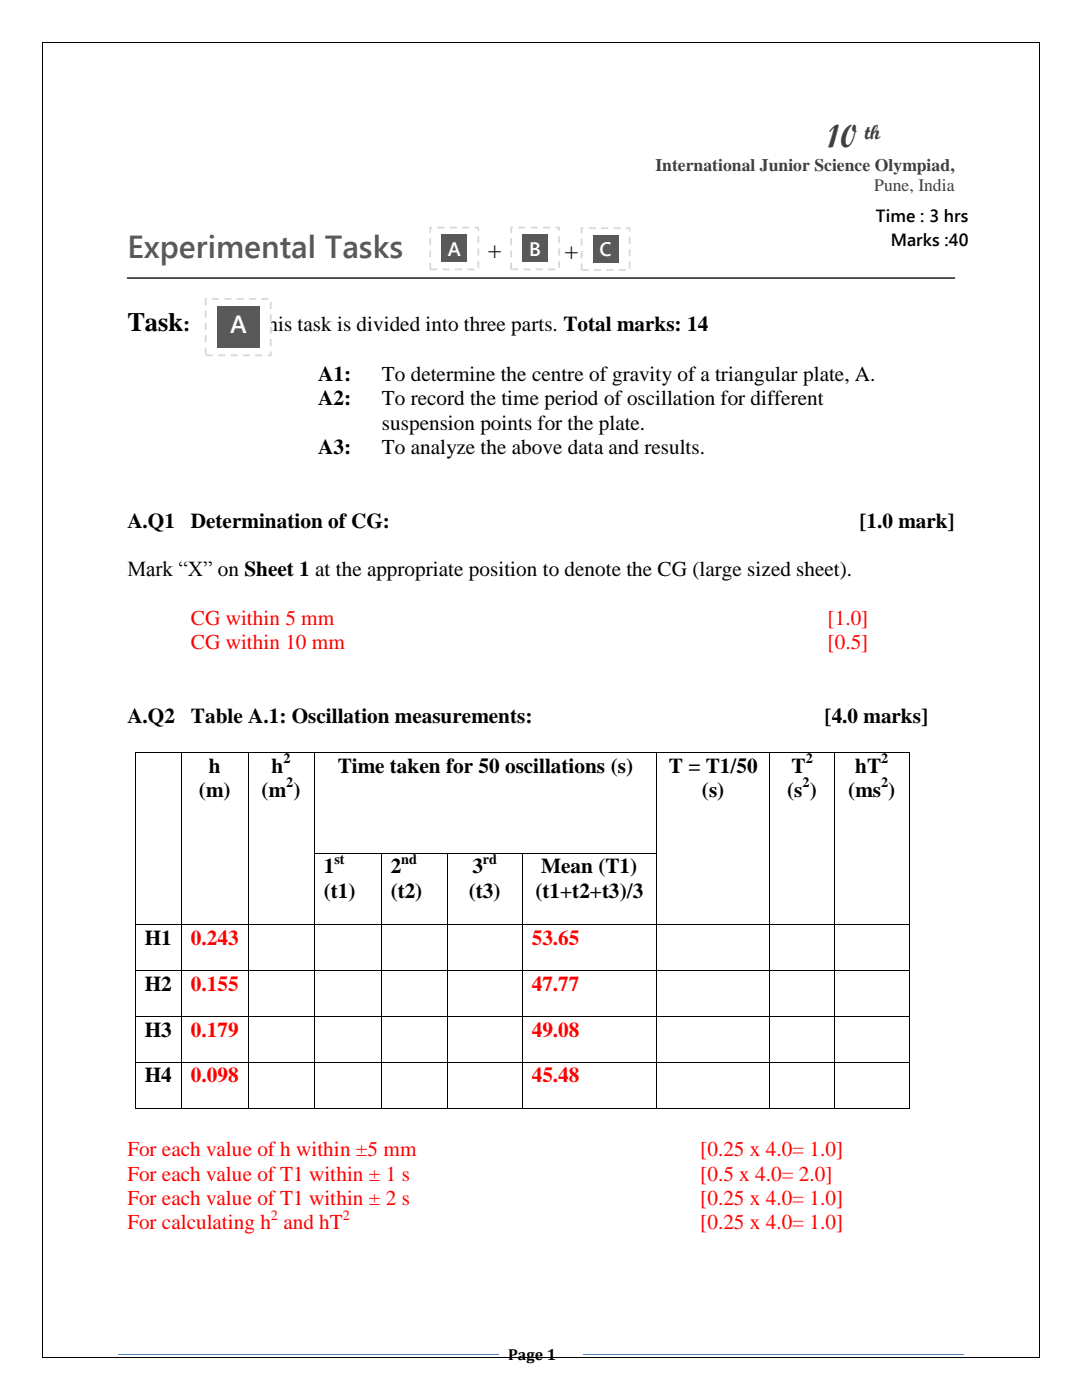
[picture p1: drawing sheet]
<svg xmlns="http://www.w3.org/2000/svg" width="216mm" height="279mm" viewBox="0 0 216 279" stroke-linecap="round" stroke-linejoin="round" font-family="sans-serif">
<defs><g id="words">
<text font-size="6.3" fill="#404040" x="165.1" y="29.3">10</text>
<text font-size="6.3" fill="#595959" x="25.4" y="51.4">Experimental Tasks</text>
<text font-size="5.3" x="25.4" y="66.1">Task</text>
<g font-size="5">
<text x="97.3" y="51.6">+</text>
<text x="112.6" y="51.8">+</text>
</g>
<text font-size="5" fill="#fff" x="45.9" y="66.4">A</text>
<g font-size="4.2">
<text x="36.5" y="66.1">:</text>
<text x="50.8" y="66.1">This task is divided into three parts. Total marks: 14</text>
<text x="63.5" y="76">A1:</text>
<text x="76.2" y="76">To determine the centre of gravity of a triangular plate, A.</text>
<text x="63.5" y="80.9">A2:</text>
<text x="76.2" y="80.9">To record the time period of oscillation for different</text>
<text x="76.2" y="85.8">suspension points for the plate.</text>
<text x="63.5" y="90.6">A3:</text>
<text x="76.2" y="90.6">To analyze the above data and results.</text>
<text x="25.4" y="105.3">A.Q1</text>
<text x="38.1" y="105.3">Determination of CG:</text>
<text x="171.5" y="105.3">[1.0 mark]</text>
<text x="25.4" y="115">Mark “X” on Sheet 1 at the appropriate position to denote the CG (large sized sheet).</text>
<text x="25.4" y="144.2">A.Q2</text>
<text x="38.1" y="144.2">Table A.1: Oscillation measurements:</text>
<text x="164.5" y="144.2">[4.0 marks]</text>
<text x="41.7" y="154.2">h</text>
<text x="54.2" y="154.2">h</text>
<text x="67.4" y="154.2">Time taken for 50 oscillations (s)</text>
<text x="133.5" y="154.2">T = T1/50</text>
<text x="157.9" y="154.2">T</text>
<text x="170.6" y="154.2">hT</text>
<text x="39.7" y="159.1">(m)</text>
<text x="52.2" y="159.1">(m )</text>
<text x="140.1" y="159.1">(s)</text>
<text x="157.1" y="159.1">(s )</text>
<text x="169.2" y="159.1">(ms )</text>
<text x="64.6" y="174.3">1</text>
<text x="64.6" y="179.2">(t1)</text>
<text x="78" y="174.3">2</text>
<text x="78" y="179.2">(t2)</text>
<text x="93.5" y="179.2">(t3)</text>
<text x="94.3" y="174.3">3</text>
<text x="106.9" y="179.2">(t1+t2+t3)/3</text>
<text x="108" y="174.3">Mean (T1)</text>
<text x="28.9" y="188.6">H1</text>
<text x="28.9" y="197.7">H2</text>
<text x="28.9" y="206.9">H3</text>
<text x="28.9" y="216">H4</text>
</g>
<g font-size="4.2" fill="#f00">
<text x="38.1" y="124.7">CG within 5 mm</text>
<text x="165.1" y="124.7">[1.0]</text>
<text x="38.1" y="129.6">CG within 10 mm</text>
<text x="165.1" y="129.6">[0.5]</text>
<text x="38.1" y="188.6">0.243</text>
<text x="106.1" y="188.6">53.65</text>
<text x="38.1" y="197.7">0.155</text>
<text x="106.1" y="197.7">47.77</text>
<text x="38.1" y="206.9">0.179</text>
<text x="106.1" y="206.9">49.08</text>
<text x="38.1" y="216">0.098</text>
<text x="106.1" y="216">45.48</text>
<text x="25.4" y="230.8">For each value of h within ±5 mm</text>
<text x="139.7" y="230.8">[0.25 x 4.0= 1.0]</text>
<text x="25.4" y="235.6">For each value of T1 within ± 1 s</text>
<text x="139.7" y="235.6">[0.5 x 4.0= 2.0]</text>
<text x="25.4" y="240.5">For each value of T1 within ± 2 s</text>
<text x="25.4" y="245.4">For calculating h and hT</text>
<text x="139.7" y="240.5">[0.25 x 4.0= 1.0]</text>
<text x="139.7" y="245.4">[0.25 x 4.0= 1.0]</text>
</g>
<text font-size="4.1" fill="#404040" x="172.5" y="27.6">th</text>
<g font-size="3.9" fill="#fff">
<text x="89.3" y="51.1">A</text>
<text x="105.6" y="51.1">B</text>
<text x="119.6" y="51.2">C</text>
</g>
<g font-size="3.5" fill="#404040">
<text x="130.8" y="34.1">International Junior Science Olympiad,</text>
<text x="174.4" y="38.1">Pune, India</text>
</g>
<g font-size="3.5">
<text x="174.8" y="44.3">Time : 3 hrs</text>
<text x="177.8" y="49">Marks :40</text>
</g>
<text font-size="3.2" x="101.4" y="271.4">Page 1</text>
<g font-size="2.8">
<text x="56.6" y="152.2">2</text>
<text x="160.8" y="152.2">2</text>
<text x="175.8" y="152.2">2</text>
<text x="57.1" y="157.1">2</text>
<text x="160.1" y="157.1">2</text>
<text x="175.8" y="157.1">2</text>
<text x="66.7" y="172.4">st</text>
<text x="80.1" y="172.4">nd</text>
<text x="96.4" y="172.4">rd</text>
</g>
<g font-size="2.8" fill="#f00">
<text x="54.1" y="243.4">2</text>
<text x="68.4" y="243.4">2</text>
</g>
</g></defs>
<path d="M23.5 270.3h76M116.4 270.3h76" fill="none" stroke="#4f81bd" stroke-width=".2"/>
<path d="M25.4 55.5h165.1" fill="none" stroke="#000" stroke-width=".26"/>
<g fill="#fff">
<path d="M167.6 39.3h28.2v12.6h-28.2z" fill-rule="evenodd"/>
<path d="M85.8 45.4h9.6v8.4h-9.6z" fill-rule="evenodd"/>
</g>
<path d="M85.8 45.4h9.6v8.4h-9.6z" fill="none" stroke="#d8d8d8" stroke-width=".35" stroke-dasharray="1.4 1.1" stroke-linecap="butt"/>
<path d="M88.1 46.9h5.1v5.4h-5.1z" fill-rule="evenodd" fill="#595959"/>
<path d="M102 45.4h9.6v8.4h-9.6z" fill-rule="evenodd" fill="#fff"/>
<path d="M102 45.4h9.6v8.4h-9.6z" fill="none" stroke="#d8d8d8" stroke-width=".35" stroke-dasharray="1.4 1.1" stroke-linecap="butt"/>
<path d="M104.2 46.9h5.2v5.4h-5.2z" fill-rule="evenodd" fill="#595959"/>
<path d="M116 45.5h9.6v8.4h-9.6z" fill-rule="evenodd" fill="#fff"/>
<path d="M116 45.5h9.6v8.4h-9.6z" fill="none" stroke="#d8d8d8" stroke-width=".35" stroke-dasharray="1.4 1.1" stroke-linecap="butt"/>
<path d="M118.3 47h5.1v5.4h-5.1z" fill-rule="evenodd" fill="#595959"/>
<g fill="#000">
<path d="M26.9 150.1h.2v.2h-.2z" fill-rule="evenodd"/>
<path d="M26.9 150.1h.2v.2h-.2z" fill-rule="evenodd"/>
<path d="M36.1 150.1h.2v.2h-.2z" fill-rule="evenodd"/>
<path d="M49.5 150.1h.1v.2h-.1z" fill-rule="evenodd"/>
<path d="M62.6 150.1h.2v.2h-.2z" fill-rule="evenodd"/>
<path d="M131 150.1h.1v.2h-.1z" fill-rule="evenodd"/>
<path d="M153.5 150.1h.2v.2h-.2z" fill-rule="evenodd"/>
<path d="M166.4 150.1h.2v.2h-.2z" fill-rule="evenodd"/>
<path d="M181.3 150.1h.2v.2h-.2z" fill-rule="evenodd"/>
<path d="M181.3 150.1h.2v.2h-.2z" fill-rule="evenodd"/>
<path d="M26.9 170.2h.2v.2h-.2z" fill-rule="evenodd"/>
<path d="M36.1 170.2h.2v.2h-.2z" fill-rule="evenodd"/>
<path d="M49.5 170.2h.1v.2h-.1z" fill-rule="evenodd"/>
<path d="M62.6 170.2h.2v.2h-.2z" fill-rule="evenodd"/>
<path d="M76 170.2h.1v.2h-.1z" fill-rule="evenodd"/>
<path d="M89.2 170.2h.1v.2h-.1z" fill-rule="evenodd"/>
<path d="M104.1 170.2h.2v.2h-.2z" fill-rule="evenodd"/>
<path d="M131 170.2h.1v.2h-.1z" fill-rule="evenodd"/>
<path d="M153.5 170.2h.2v.2h-.2z" fill-rule="evenodd"/>
<path d="M166.4 170.2h.2v.2h-.2z" fill-rule="evenodd"/>
<path d="M181.3 170.2h.2v.2h-.2z" fill-rule="evenodd"/>
<path d="M26.9 184.5h.2v.2h-.2z" fill-rule="evenodd"/>
<path d="M26.9 193.7h.2v.1h-.2z" fill-rule="evenodd"/>
<path d="M36.1 184.5h.2v.2h-.2z" fill-rule="evenodd"/>
<path d="M36.1 193.7h.2v.1h-.2z" fill-rule="evenodd"/>
<path d="M49.5 184.5h.1v.2h-.1z" fill-rule="evenodd"/>
<path d="M49.5 193.7h.1v.1h-.1z" fill-rule="evenodd"/>
<path d="M62.6 184.5h.2v.2h-.2z" fill-rule="evenodd"/>
<path d="M62.6 193.7h.2v.1h-.2z" fill-rule="evenodd"/>
<path d="M76 184.5h.1v.2h-.1z" fill-rule="evenodd"/>
<path d="M76 193.7h.1v.1h-.1z" fill-rule="evenodd"/>
<path d="M89.2 184.5h.1v.2h-.1z" fill-rule="evenodd"/>
<path d="M89.2 193.7h.1v.1h-.1z" fill-rule="evenodd"/>
<path d="M104.1 184.5h.2v.2h-.2z" fill-rule="evenodd"/>
<path d="M104.1 193.7h.2v.1h-.2z" fill-rule="evenodd"/>
<path d="M131 184.5h.1v.2h-.1z" fill-rule="evenodd"/>
<path d="M131 193.7h.1v.1h-.1z" fill-rule="evenodd"/>
<path d="M153.5 184.5h.2v.2h-.2z" fill-rule="evenodd"/>
<path d="M153.5 193.7h.2v.1h-.2z" fill-rule="evenodd"/>
<path d="M166.4 184.5h.2v.2h-.2z" fill-rule="evenodd"/>
<path d="M166.4 193.7h.2v.1h-.2z" fill-rule="evenodd"/>
<path d="M181.3 184.5h.2v.2h-.2z" fill-rule="evenodd"/>
<path d="M181.3 193.7h.2v.1h-.2z" fill-rule="evenodd"/>
<path d="M26.9 202.8h.2v.2h-.2z" fill-rule="evenodd"/>
<path d="M26.9 211.9h.2v.2h-.2z" fill-rule="evenodd"/>
<path d="M36.1 202.8h.2v.2h-.2z" fill-rule="evenodd"/>
<path d="M36.1 211.9h.2v.2h-.2z" fill-rule="evenodd"/>
<path d="M49.5 202.8h.1v.2h-.1z" fill-rule="evenodd"/>
<path d="M49.5 211.9h.1v.2h-.1z" fill-rule="evenodd"/>
<path d="M62.6 202.8h.2v.2h-.2z" fill-rule="evenodd"/>
<path d="M62.6 211.9h.2v.2h-.2z" fill-rule="evenodd"/>
<path d="M76 202.8h.1v.2h-.1z" fill-rule="evenodd"/>
<path d="M76 211.9h.1v.2h-.1z" fill-rule="evenodd"/>
<path d="M89.2 202.8h.1v.2h-.1z" fill-rule="evenodd"/>
<path d="M89.2 211.9h.1v.2h-.1z" fill-rule="evenodd"/>
<path d="M104.1 202.8h.2v.2h-.2z" fill-rule="evenodd"/>
<path d="M104.1 211.9h.2v.2h-.2z" fill-rule="evenodd"/>
<path d="M131 202.8h.1v.2h-.1z" fill-rule="evenodd"/>
<path d="M131 211.9h.1v.2h-.1z" fill-rule="evenodd"/>
<path d="M153.5 202.8h.2v.2h-.2z" fill-rule="evenodd"/>
<path d="M153.5 211.9h.2v.2h-.2z" fill-rule="evenodd"/>
<path d="M166.4 202.8h.2v.2h-.2z" fill-rule="evenodd"/>
<path d="M166.4 211.9h.2v.2h-.2z" fill-rule="evenodd"/>
<path d="M181.3 202.8h.2v.2h-.2z" fill-rule="evenodd"/>
<path d="M181.3 211.9h.2v.2h-.2z" fill-rule="evenodd"/>
<path d="M26.9 221.1h.2v.2h-.2z" fill-rule="evenodd"/>
<path d="M26.9 221.1h.2v.2h-.2z" fill-rule="evenodd"/>
<path d="M36.1 221.1h.2v.2h-.2z" fill-rule="evenodd"/>
<path d="M49.5 221.1h.1v.2h-.1z" fill-rule="evenodd"/>
<path d="M62.6 221.1h.2v.2h-.2z" fill-rule="evenodd"/>
<path d="M76 221.1h.1v.2h-.1z" fill-rule="evenodd"/>
<path d="M89.2 221.1h.1v.2h-.1z" fill-rule="evenodd"/>
<path d="M104.1 221.1h.2v.2h-.2z" fill-rule="evenodd"/>
<path d="M131 221.1h.1v.2h-.1z" fill-rule="evenodd"/>
<path d="M153.5 221.1h.2v.2h-.2z" fill-rule="evenodd"/>
<path d="M166.4 221.1h.2v.2h-.2z" fill-rule="evenodd"/>
<path d="M181.3 221.1h.2v.2h-.2z" fill-rule="evenodd"/>
<path d="M181.3 221.1h.2v.2h-.2z" fill-rule="evenodd"/>
</g>
<g fill="none" stroke="#000" stroke-width=".2">
<path d="M27 150.3v19.9M27.1 150.2h9M36.2 150.3v19.9M36.3 150.2h13.2M49.5 150.3v19.9M49.6 150.2h13M62.7 150.3v19.9M62.8 150.2h68.2M131 150.3v19.9M131.1 150.2h22.4M153.6 150.3v19.9M153.7 150.2h12.7"/>
<path d="M166.5 150.3v19.9M166.6 150.2h14.7M181.4 150.3v19.9M27 170.4v14.1M36.2 170.4v14.1M49.5 170.4v14.1M62.7 170.4v14.1M62.8 170.3h13.2M76 170.4v14.1M76.1 170.3h13.1M89.3 170.4v14.1M89.3 170.3h14.8"/>
<path d="M104.2 170.4v14.1M104.3 170.3h26.7M131 170.4v14.1M153.6 170.4v14.1M166.5 170.4v14.1M181.4 170.4v14.1M27 184.7v9M27 193.8v9M27.1 184.6h9M27.1 193.7h9M36.2 184.7v9M36.2 193.8v9"/>
<path d="M36.3 184.6h13.2M36.3 193.7h13.2M49.5 184.7v9M49.5 193.8v9M49.6 184.6h13M49.6 193.7h13M62.7 184.7v9M62.7 193.8v9M62.8 184.6h13.2M62.8 193.7h13.2M76 184.7v9M76 193.8v9"/>
<path d="M76.1 184.6h13.1M76.1 193.7h13.1M89.3 184.7v9M89.3 193.8v9M89.3 184.6h14.8M89.3 193.7h14.8M104.2 184.7v9M104.2 193.8v9M104.3 184.6h26.7M104.3 193.7h26.7M131 184.7v9M131 193.8v9"/>
<path d="M131.1 184.6h22.4M131.1 193.7h22.4M153.6 184.7v9M153.6 193.8v9M153.7 184.6h12.7M153.7 193.7h12.7M166.5 184.7v9M166.5 193.8v9M166.6 184.6h14.7M166.6 193.7h14.7M181.4 184.7v9M181.4 193.8v9"/>
<path d="M27 203v8.9M27 212.1v9M27.1 202.9h9M27.1 212h9M36.2 203v8.9M36.2 212.1v9M36.3 202.9h13.2M36.3 212h13.2M49.5 203v8.9M49.5 212.1v9M49.6 202.9h13M49.6 212h13"/>
<path d="M62.7 203v8.9M62.7 212.1v9M62.8 202.9h13.2M62.8 212h13.2M76 203v8.9M76 212.1v9M76.1 202.9h13.1M76.1 212h13.1M89.3 203v8.9M89.3 212.1v9M89.3 202.9h14.8M89.3 212h14.8"/>
<path d="M104.2 203v8.9M104.2 212.1v9M104.3 202.9h26.7M104.3 212h26.7M131 203v8.9M131 212.1v9M131.1 202.9h22.4M131.1 212h22.4M153.6 203v8.9M153.6 212.1v9M153.7 202.9h12.7M153.7 212h12.7"/>
<path d="M166.5 203v8.9M166.5 212.1v9M166.6 202.9h14.7M166.6 212h14.7M181.4 203v8.9M181.4 212.1v9M27.1 221.2h9M36.3 221.2h13.2M49.6 221.2h13M62.8 221.2h13.2M76.1 221.2h13.1M89.3 221.2h14.8"/>
<path d="M104.3 221.2h26.7M131.1 221.2h22.4M153.7 221.2h12.7M166.6 221.2h14.7"/>
</g>
<path d="M41 59.7h13v11.2h-13z" fill-rule="evenodd" fill="#fff"/>
<path d="M41 59.7h13v11.2h-13z" fill="none" stroke="#d8d8d8" stroke-width=".35" stroke-dasharray="1.4 1.1" stroke-linecap="butt"/>
<path d="M43.3 61.1h8.5v8.3h-8.5z" fill-rule="evenodd" fill="#595959"/>
<g fill="#000">
<path d="M8.5 8.5h.1v.1h-.1z" fill-rule="evenodd"/>
<path d="M8.5 8.5h.1v.1h-.1z" fill-rule="evenodd"/>
<path d="M207.3 8.5h.2v.1h-.2z" fill-rule="evenodd"/>
<path d="M207.3 8.5h.2v.1h-.2z" fill-rule="evenodd"/>
<path d="M8.5 270.8h.1v.2h-.1z" fill-rule="evenodd"/>
<path d="M8.5 270.8h.1v.2h-.1z" fill-rule="evenodd"/>
<path d="M207.3 270.8h.2v.2h-.2z" fill-rule="evenodd"/>
<path d="M207.3 270.8h.2v.2h-.2z" fill-rule="evenodd"/>
</g>
<path d="M8.6 8.6v262.2M8.6 8.6h198.7M207.4 8.6v262.2M8.6 270.9h198.7" fill="none" stroke="#000" stroke-width=".2"/>
<use href="#words"/>
</svg>
